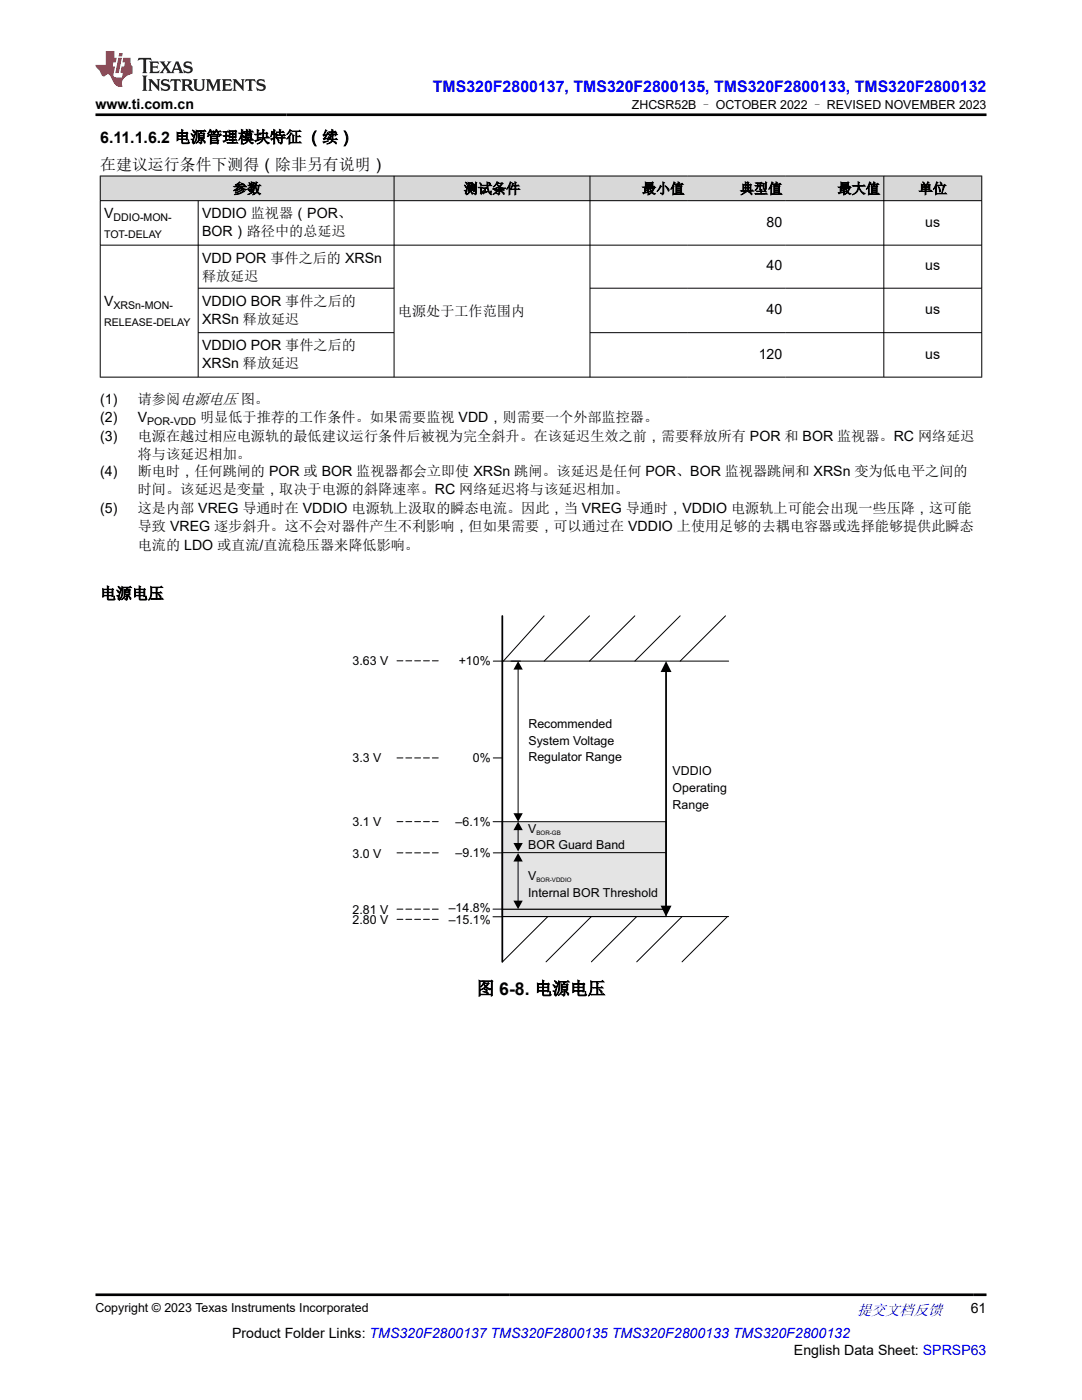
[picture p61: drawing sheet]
<svg xmlns="http://www.w3.org/2000/svg" width="216mm" height="279mm" viewBox="0 0 216 279" stroke-linecap="round" stroke-linejoin="round" font-family="sans-serif">
<defs><g id="words">
<text font-size="3.5" x="95.1" y="198.5">图 6-8. 电源电压</text>
<text font-size="3.2" fill="#00f" x="86.4" y="18.3">TMS320F2800137, TMS320F2800135, TMS320F2800133, TMS320F2800132</text>
<g font-size="3.2">
<text x="20" y="28.4">6.11.1.6.2 电源管理模块特征 （续）</text>
<text x="20" y="34">在建议运行条件下测得（除非另有说明）</text>
<text x="20" y="119.5">电源电压</text>
</g>
<text font-size="3" fill="#00f" x="171" y="262.4">提交文档反馈</text>
<g font-size="2.8">
<text x="19" y="21.7">www.ti.com.cn</text>
<text x="46.5" y="38.6">参数</text>
<text x="92.5" y="38.6">测试条件</text>
<text x="128.1" y="38.6">最小值</text>
<text x="147.6" y="38.6">典型值</text>
<text x="167.1" y="38.6">最大值</text>
<text x="183.3" y="38.6">单位</text>
<text x="20.8" y="43.5">V</text>
<text x="40.3" y="43.5">VDDIO 监视器（POR、</text>
<text x="40.3" y="47.2">BOR）路径中的总延迟</text>
<text x="153" y="45.2">80</text>
<text x="184.6" y="45.2">us</text>
<text x="40.3" y="52.4">VDD POR 事件之后的 XRSn</text>
<text x="153" y="54">40</text>
<text x="184.6" y="54">us</text>
<text x="40.3" y="56.1">释放延迟</text>
<text x="20.8" y="61.1">V</text>
<text x="40.3" y="61">VDDIO BOR 事件之后的</text>
<text x="40.3" y="64.7">XRSn 释放延迟</text>
<text x="79.4" y="63.1">电源处于工作范围内</text>
<text x="153" y="62.7">40</text>
<text x="184.6" y="62.7">us</text>
<text x="40.3" y="69.9">VDDIO POR 事件之后的</text>
<text x="151.4" y="71.6">120</text>
<text x="184.6" y="71.6">us</text>
<text x="40.3" y="73.5">XRSn 释放延迟</text>
<text x="20" y="80.6">(1)</text>
<text x="27.5" y="80.6">请参阅电源电压 图。</text>
<text x="20" y="84.3">(2)</text>
<text x="20" y="88">(3)</text>
<text x="27.5" y="84.3">V</text>
<text x="27.5" y="88">电源在越过相应电源轨的最低建议运行条件后被视为完全斜升。在该延迟生效之前，需要释放所有 POR 和 BOR 监视器。RC 网络延迟</text>
<text x="39.9" y="84.3">明显低于推荐的工作条件。如果需要监视 VDD，则需要一个外部监控器。</text>
<text x="20" y="95">(4)</text>
<text x="27.5" y="91.6">将与该延迟相加。</text>
<text x="27.5" y="95">断电时，任何跳闸的 POR 或 BOR 监视器都会立即使 XRSn 跳闸。该延迟是任何 POR、BOR 监视器跳闸和 XRSn 变为低电平之间的</text>
<text x="27.5" y="98.7">时间。该延迟是变量，取决于电源的斜降速率。RC 网络延迟将与该延迟相加。</text>
<text x="20" y="102.4">(5)</text>
<text x="27.5" y="102.4">这是内部 VREG 导通时在 VDDIO 电源轨上汲取的瞬态电流。因此，当 VREG 导通时，VDDIO 电源轨上可能会出现一些压降，这可能</text>
<text x="27.5" y="106">导致 VREG 逐步斜升。这不会对器件产生不利影响，但如果需要，可以通过在 VDDIO 上使用足够的去耦电容器或选择能够提供此瞬态</text>
<text x="27.5" y="109.7">电流的 LDO 或直流/直流稳压器来降低影响。</text>
<text x="193.7" y="262.1">61</text>
<text x="46.3" y="266.9">Product Folder Links: TMS320F2800137 TMS320F2800135 TMS320F2800133 TMS320F2800132</text>
<text x="158.4" y="270.3">English Data Sheet: SPRSP63</text>
</g>
<g font-size="2.5">
<text x="126.1" y="21.8">ZHCSR52B – OCTOBER 2022 – REVISED NOVEMBER 2023</text>
<text x="70.4" y="132.8">3.63 V</text>
<text x="91.5" y="132.7">+10%</text>
<text x="105.4" y="145.3">Recommended</text>
<text x="105.4" y="148.6">System Voltage</text>
<text x="70.4" y="152.1">3.3 V</text>
<text x="94.3" y="152.1">0%</text>
<text x="105.4" y="151.9">Regulator Range</text>
<text x="134.2" y="154.8">VDDIO</text>
<text x="134.2" y="158.1">Operating</text>
<text x="134.2" y="161.4">Range</text>
<text x="70.4" y="164.8">3.1 V</text>
<text x="90.9" y="164.8">–6.1%</text>
<text x="105.4" y="166.1">V</text>
<text x="70.4" y="171.3">3.0 V</text>
<text x="90.9" y="171.1">–9.1%</text>
<text x="105.4" y="169.5">BOR Guard Band</text>
<text x="105.4" y="175.6">V</text>
<text x="105.4" y="178.9">Internal BOR Threshold</text>
<text x="70.4" y="184.3">2.80 V</text>
<text x="70.4" y="182.3">2.81 V</text>
<text x="89.5" y="184.3">–15.1%</text>
<text x="89.5" y="182.1">–14.8%</text>
<text x="19" y="261.8">Copyright © 2023 Texas Instruments Incorporated</text>
</g>
<g font-size="2.1">
<text x="20.8" y="47.5">TOT-DELAY</text>
<text x="22.6" y="44.1">DDIO-MON-</text>
<text x="20.8" y="65.1">RELEASE-DELAY</text>
<text x="22.6" y="61.7">XRSn-MON-</text>
<text x="29.4" y="84.9">POR-VDD</text>
</g>
<g font-size="1.2">
<text x="107" y="166.6">BOR-GB</text>
<text x="107" y="176.1">BOR-VDDIO</text>
</g>
</g></defs>
<g fill="#d8d8d8">
<path d="M20 35.1h175.9v5h-175.9z" fill-rule="evenodd"/>
<path d="M20.1 35.2h58.5v4.8h-58.5z" fill-rule="evenodd"/>
<path d="M78.7 35.2h39v4.8h-39z" fill-rule="evenodd"/>
<path d="M117.8 35.2h19.5v4.8h-19.5z" fill-rule="evenodd"/>
<path d="M137.3 35.2h19.5v4.8h-19.5z" fill-rule="evenodd"/>
<path d="M156.8 35.2h19.5v4.8h-19.5z" fill-rule="evenodd"/>
<path d="M176.4 35.2h19.4v4.8h-19.4z" fill-rule="evenodd"/>
</g>
<g fill="none" stroke="#000" stroke-width=".2">
<path d="M19.9 35.1h176.1M20 35.1v40.2M78.6 35.1v40.2M117.7 35.1v40.2M176.4 35.1v40.2M195.9 35.1v40.2M19.9 40.1h176.1M19.9 48.9h176.1M39.5 40.1v35.2M39.5 57.5h39.2M117.7 57.5h78.3M39.5 66.4h39.2"/>
<path d="M117.7 66.4h78.3M196 75.3h-176.1"/>
</g>
<path d="M100.2 181.4h32.7v1.5h-32.7z" fill="#e4e4e4"/>
<path d="M100.2 181.4h32.7v1.5h-32.7z" fill="none" stroke="#000" stroke-width=".2"/>
<path d="M100.2 164h32.7v6.2h-32.7z" fill="#e4e4e4"/>
<path d="M100.2 164h32.7v6.2h-32.7z" fill="none" stroke="#000" stroke-width=".2"/>
<path d="M100.2 170.2h32.7v11.2h-32.7z" fill="#e4e4e4"/>
<g fill="none" stroke="#000" stroke-width=".2">
<path d="M103.4 133.5v28.9M108.6 122.9l-8.2 9M117.6 122.9l-9 9M126.7 122.9l-9.1 9M135.7 122.9l-9 9M144.8 122.9l-9.1 9M145.4 131.9h-47M98.4 151.3h1.8M98.4 164h1.8M98.4 170.2h1.8M100.2 170.2h32.7v11.2h-32.7zM103.4 171.8v8.1"/>
<path d="M103.4 165.5v2.9M98.4 183h1.8M98.4 181.4h1.8M100.2 182.9h45.2M109.3 182.9l-9 9.1M118 182.9l-9 9.1M127 182.9l-9 9.1M136.1 182.9l-9.1 9.1M145.1 182.9l-9 9.1"/>
</g>
<path d="M100.2 122.9v69.1M132.9 134v46.9" fill="none" stroke="#000" stroke-width=".35"/>
<path d="M103.4 131.9l.9 1.7h-1.8zM132.9 131.9l1.1 2.2h-2.2zM103.4 170.2l.9 1.7h-1.9zM102.4 179.7h1.9l-.9 1.7zM103.4 164l.9 1.7h-1.8zM102.5 168.2h1.8l-.9 1.7zM102.5 162.3h1.8l-.9 1.7zM131.8 180.7h2.2l-1.1 2.2z" fill="#000"/>
<path d="M79.2 131.9h8.5M79.2 151.3h8.5M79.2 170.2h8.5M79.2 164h8.5M79.2 183.5h8.5M79.2 181.4h8.5" fill="none" stroke="#000" stroke-width=".2" stroke-dasharray="1.2 .6"/>
<path d="M27.7 11.6l-.2 .5 .5-.2h.6v.1v2.2l-.2 .4h1l-.2-.4v-2.2v-.1h.5l.5 .2-.1-.5zM29.8 12.3l.2 .4v1.5l-.2 .4h1.9l.1-.6a1.08 1.08 0 0 1-1.3 .2v-.7h.6l.4 .2v-.7l-.4 .2h-.6v-.5l.2-.2a1 1 0 0 1 1 .3l-.1-.5zM31.8 12.3l1 1.1-1 1.2h.9l-.2-.2 .4-.8 .5 .8-.2 .2h1.6l-.2-.2 .1-.5h1l.1 .5-.1 .2h.9l-.2-.3-.8-2h-.5l-1 2.2-.8-1.1 .9-1.1h-.8l.2 .2-.5 .6-.3-.6 .1-.2zM35.2 12.7l.4 1h-.8zM36.8 12.4a.65 .65 0 0 0-.2 .7 .65 .65 0 0 0 .6 .5l.7 .1 .1 .3a.79 .79 0 0 1-.7 .4 .79 .79 0 0 1-.7-.5l.1 .7 .2-.1a.93 .93 0 0 0 1.1 .1 .93 .93 0 0 0 .4-1 1.46 1.46 0 0 0-1.2-.6l-.1-.3a1.09 1.09 0 0 1 1.2 .2l-.2-.6-.1 .1-.6-.2zM28.4 15.1l.2 .4v2.2l-.2 .4h1l-.2-.4v-2.2l.2-.4zM29.6 15.8l.2 .4v1.5l-.2 .4h.8l-.3-.4v-1.3l1.7 1.8v-2l.2-.4h-.8l.2 .2 .1 1.1-1.2-1.3zM32.3 15.9a.65 .65 0 0 0-.2 .8 .65 .65 0 0 0 .7 .4l.6 .2 .1 .2a.79 .79 0 0 1-.7 .4 .79 .79 0 0 1-.7-.5l.1 .7 .2-.1a.93 .93 0 0 0 1.1 .1 .93 .93 0 0 0 .4-.9 1.46 1.46 0 0 0-1.2-.6l-.1-.4a1.09 1.09 0 0 1 1.2 .2l-.2-.6-.1 .1-.6-.1zM34.1 15.8l-.1 .6a.63 .63 0 0 1 .7-.3l.1 1.6-.3 .4h1l-.2-.4v-1.6a.66 .66 0 0 1 .8 .3l-.1-.6zM36.2 15.8l.2 .4v1.5l-.2 .4h.9l-.2-.2v-.7h.5l.1 .2a.79 .79 0 0 0 1.2 .6l-1-.9a.61 .61 0 0 0 .6-.6 .61 .61 0 0 0-.5-.7zM36.9 16.1h.2a.47 .47 0 0 1 .5 .1 .47 .47 0 0 1 .1 .5l-.2 .1-.6 .1zM38.5 15.8l.2 .2a2.27 2.27 0 0 0 .4 2 1.04 1.04 0 0 0 1.7-.7v-1.3l.2-.2h-.8l.2 .4v1.1a.6 .6 0 0 1-.6 .6 .6 .6 0 0 1-.6-.6v-1.1l.3-.4zM41.1 15.8l.2 .4v1.5l-.2 .4h.7l-.2-.4v-1.4l.9 1.9 .8-1.9v1.4l-.2 .4h1l-.3-.4v-1.5l.3-.4h-.8l-.7 1.5-.7-1.5zM44.3 15.8l.2 .4v1.5l-.2 .4h1.9l.1-.6a1.09 1.09 0 0 1-1.3 .2v-.7h.6l.4 .2v-.6l-.4 .2h-.6v-.6l.2-.1a1.01 1.01 0 0 1 1 .3l-.1-.6zM46.4 15.8l.3 .4v1.5l-.3 .4h.8l-.2-.4v-1.3l1.6 1.8v-2l.2-.4h-.7l.2 .2v1.1l-1.2-1.3zM49 15.8l-.1 .6a.63 .63 0 0 1 .8-.3v1.6l-.3 .4h1l-.2-.4v-1.6a.66 .66 0 0 1 .8 .3l-.1-.6zM51.4 15.9a.65 .65 0 0 0-.2 .8 .65 .65 0 0 0 .6 .4l.6 .2 .2 .2a.79 .79 0 0 1-.8 .4 .79 .79 0 0 1-.6-.5l.1 .7 .2-.1a.93 .93 0 0 0 1 .1 .93 .93 0 0 0 .5-.9 1.46 1.46 0 0 0-1.3-.6l-.1-.4a1.09 1.09 0 0 1 1.3 .2l-.2-.6-.2 .1-.5-.1z" fill="#231f20"/>
<path d="M21.1 10.2v2.8h-2.1l.1 .3 .9 1a.95 .95 0 0 0 .9 .9 .59 .59 0 0 1 .6-.4 .59 .59 0 0 1 .5 .4l.4 .7a1.59 1.59 0 0 0 2.1 1.4 1.61 1.61 0 0 1 1-2.3l1-.3-.1-1.5a1.59 1.59 0 0 1-.4-1.7h-1.4l-.2 .9h.5l-.1 .9h-.5l-.2 1v.2l.4 .1-.2 .9h-.6a.73 .73 0 0 1-1.1-.7l.3-1.5h-.5l.2-.9h.5l.2-.9h-.5v-1.3zM23.6 11.5l-.6 3.1h.7l.6-3.1zM23.8 10.6l-.1 .6h.7l.1-.6z" fill="#ed1c24"/>
<path d="M19 22.9h177.8M19 258.4h177.8" fill="none" stroke="#000" stroke-width=".53"/>
<use href="#words"/>
</svg>
